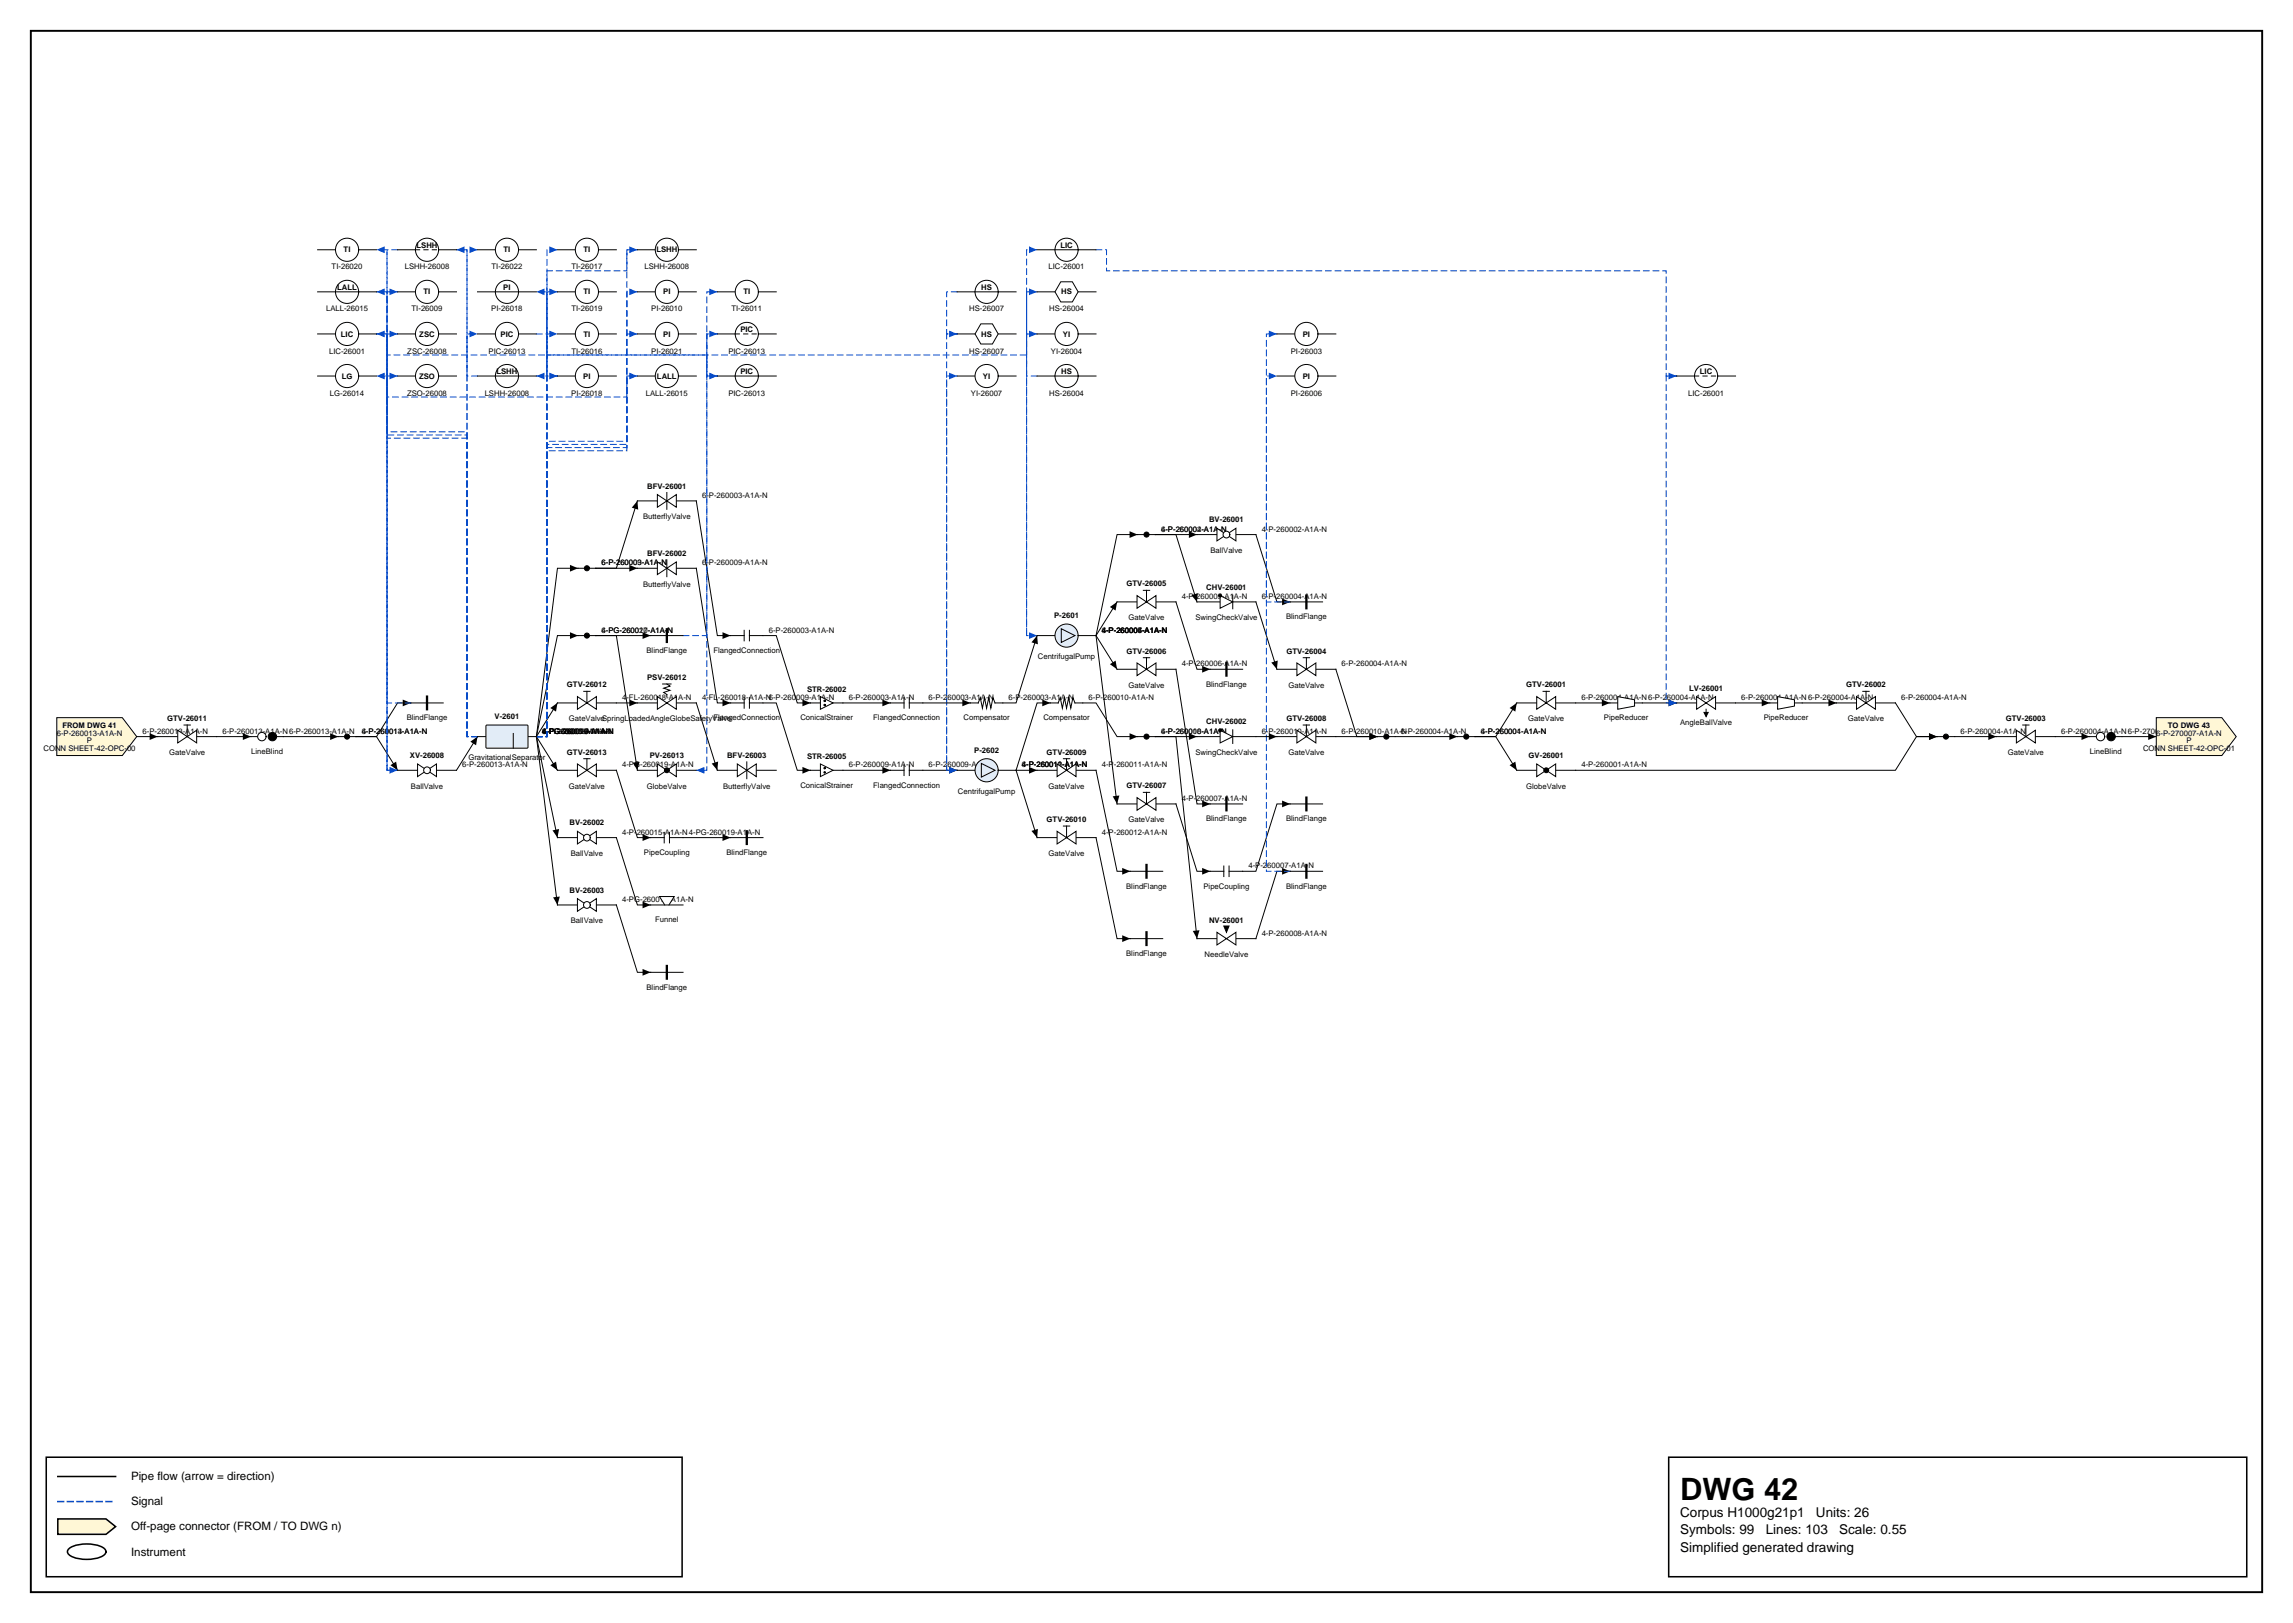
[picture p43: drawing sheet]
<svg xmlns="http://www.w3.org/2000/svg" width="420mm" height="297mm" viewBox="0 0 420 297" stroke-linecap="round" stroke-linejoin="round" font-family="sans-serif">
<defs><g id="words">
<text font-size="5.6" x="307.6" y="274.5">DWG 42</text>
<g font-size="2.5">
<text x="307.6" y="277.6">Corpus H1000g21p1</text>
<text x="307.6" y="280.8">Symbols: 99</text>
<text x="323.3" y="280.8">Lines: 103</text>
<text x="332.5" y="277.6">Units: 26</text>
<text x="336.7" y="280.8">Scale: 0.55</text>
<text x="307.6" y="284">Simplified generated drawing</text>
</g>
<g font-size="2.1">
<text x="24" y="270.9">Pipe flow (arrow = direction)</text>
<text x="24" y="275.5">Signal</text>
<text x="24" y="280.1">Off-page connector (FROM / TO DWG n)</text>
<text x="24" y="284.7">Instrument</text>
</g>
<g font-size="1.4">
<text x="62.9" y="46.2">TI</text>
<text x="76.3" y="45.4">LSHH</text>
<text x="92.2" y="46.2">TI</text>
<text x="106.8" y="46.2">TI</text>
<text x="120.2" y="46.2">LSHH</text>
<text x="194.1" y="45.4">LIC</text>
<text x="60.7" y="49.3">TI-26020</text>
<text x="61.7" y="53.1">LALL</text>
<text x="74.1" y="49.3">LSHH-26008</text>
<text x="77.6" y="53.9">TI</text>
<text x="90" y="49.3">TI-26022</text>
<text x="92.1" y="53.1">PI</text>
<text x="104.6" y="49.3">TI-26017</text>
<text x="106.8" y="53.9">TI</text>
<text x="118" y="49.3">LSHH-26008</text>
<text x="121.4" y="53.9">PI</text>
<text x="136.1" y="53.9">TI</text>
<text x="179.7" y="53.1">HS</text>
<text x="192" y="49.3">LIC-26001</text>
<text x="194.3" y="53.9">HS</text>
<text x="59.7" y="57">LALL-26015</text>
<text x="75.4" y="57">TI-26009</text>
<text x="90" y="57">PI-26018</text>
<text x="104.6" y="57">TI-26019</text>
<text x="119.2" y="57">PI-26010</text>
<text x="133.9" y="57">TI-26011</text>
<text x="177.5" y="57">HS-26007</text>
<text x="192.1" y="57">HS-26004</text>
<text x="60.3" y="64.7">LIC-26001</text>
<text x="62.4" y="61.6">LIC</text>
<text x="74.6" y="64.7">ZSC-26008</text>
<text x="76.8" y="61.6">ZSC</text>
<text x="89.4" y="64.7">PIC-26013</text>
<text x="91.6" y="61.6">PIC</text>
<text x="104.6" y="64.7">TI-26016</text>
<text x="106.8" y="61.6">TI</text>
<text x="119.2" y="64.7">PI-26021</text>
<text x="121.4" y="61.6">PI</text>
<text x="133.3" y="64.7">PIC-26013</text>
<text x="135.5" y="60.8">PIC</text>
<text x="177.5" y="64.7">HS-26007</text>
<text x="179.7" y="61.6">HS</text>
<text x="192.4" y="64.7">YI-26004</text>
<text x="194.6" y="61.6">YI</text>
<text x="236.3" y="64.7">PI-26003</text>
<text x="238.5" y="61.6">PI</text>
<text x="62.6" y="69.3">LG</text>
<text x="76.7" y="69.3">ZSO</text>
<text x="90.9" y="68.5">LSHH</text>
<text x="106.8" y="69.3">PI</text>
<text x="120.3" y="69.3">LALL</text>
<text x="135.5" y="68.5">PIC</text>
<text x="180" y="69.3">YI</text>
<text x="194.3" y="68.5">HS</text>
<text x="238.5" y="69.3">PI</text>
<text x="311.2" y="68.5">LIC</text>
<text x="60.4" y="72.4">LG-26014</text>
<text x="74.5" y="72.4">ZSO-26008</text>
<text x="88.7" y="72.4">LSHH-26008</text>
<text x="104.6" y="72.4">PI-26018</text>
<text x="118.2" y="72.4">LALL-26015</text>
<text x="133.3" y="72.4">PIC-26013</text>
<text x="177.8" y="72.4">YI-26007</text>
<text x="192.1" y="72.4">HS-26004</text>
<text x="236.3" y="72.4">PI-26006</text>
<text x="309.1" y="72.4">LIC-26001</text>
<text x="118.5" y="89.4">BFV-26001</text>
<text x="117.7" y="95">ButterflyValve</text>
<text x="128.5" y="91.1">6-P-260003-A1A-N</text>
<text x="221.4" y="95.6">BV-26001</text>
<text x="118.5" y="101.7">BFV-26002</text>
<text x="212.6" y="97.3">4-P-260002-A1A-N</text>
<text x="212.6" y="97.3">6-P-260004-A1A-N</text>
<text x="221.6" y="101.2">BallValve</text>
<text x="231" y="97.3">4-P-260002-A1A-N</text>
<text x="110.1" y="103.5">6-P-260009-A1A-N</text>
<text x="110.1" y="103.5">6-P-260003-A1A-N</text>
<text x="117.7" y="107.4">ButterflyValve</text>
<text x="128.5" y="103.5">6-P-260009-A1A-N</text>
<text x="206.3" y="107.3">GTV-26005</text>
<text x="220.9" y="107.9">CHV-26001</text>
<text x="193" y="113.1">P-2601</text>
<text x="206.6" y="113.5">GateValve</text>
<text x="216.4" y="109.6">4-P-260005-A1A-N</text>
<text x="218.9" y="113.5">SwingCheckValve</text>
<text x="231" y="109.6">6-P-260004-A1A-N</text>
<text x="235.5" y="113.3">BlindFlange</text>
<text x="110.1" y="115.8">4-PG-260017-A1A-N</text>
<text x="110.1" y="115.8">6-PG-260020-A1A-N</text>
<text x="118.4" y="119.5">BlindFlange</text>
<text x="130.6" y="119.5">FlangedConnection</text>
<text x="140.7" y="115.8">6-P-260003-A1A-N</text>
<text x="201.7" y="115.8">4-P-260007-A1A-N</text>
<text x="201.7" y="115.8">6-P-260004-A1A-N</text>
<text x="201.7" y="115.8">4-P-260006-A1A-N</text>
<text x="201.7" y="115.8">4-P-260005-A1A-N</text>
<text x="206.3" y="119.6">GTV-26006</text>
<text x="235.5" y="119.6">GTV-26004</text>
<text x="103.8" y="125.8">GTV-26012</text>
<text x="118.5" y="124.5">PSV-26012</text>
<text x="190" y="120.6">CentrifugalPump</text>
<text x="206.6" y="125.8">GateValve</text>
<text x="216.4" y="122">4-P-260006-A1A-N</text>
<text x="220.8" y="125.7">BlindFlange</text>
<text x="235.9" y="125.8">GateValve</text>
<text x="245.6" y="122">6-P-260004-A1A-N</text>
<text x="279.4" y="125.8">GTV-26001</text>
<text x="338" y="125.8">GTV-26002</text>
<text x="30.6" y="132">GTV-26011</text>
<text x="74.5" y="131.8">BlindFlange</text>
<text x="90.5" y="131.6">V-2601</text>
<text x="113.9" y="128.1">4-FL-260018-A1A-N</text>
<text x="128.5" y="128.1">4-FL-260018-A1A-N6-P-260009-A1A-N</text>
<text x="130.6" y="131.8">FlangedConnection</text>
<text x="146.5" y="131.8">ConicalStrainer</text>
<text x="147.8" y="126.6">STR-26002</text>
<text x="155.4" y="128.1">6-P-260003-A1A-N</text>
<text x="159.9" y="131.8">FlangedConnection</text>
<text x="170" y="128.1">6-P-260003-A1A-N</text>
<text x="176.4" y="131.8">Compensator</text>
<text x="184.7" y="128.1">6-P-260003-A1A-N</text>
<text x="191" y="131.8">Compensator</text>
<text x="199.3" y="128.1">6-P-260010-A1A-N</text>
<text x="235.5" y="132">GTV-26008</text>
<text x="289.5" y="128.1">6-P-260004-A1A-N6-P-260004-A1A-N</text>
<text x="293.6" y="131.8">PipeReducer</text>
<text x="309.3" y="126.4">LV-26001</text>
<text x="318.8" y="128.1">6-P-260004-A1A-N6-P-260004-A1A-N</text>
<text x="322.9" y="131.8">PipeReducer</text>
<text x="348.1" y="128.1">6-P-260004-A1A-N</text>
<text x="367.3" y="132">GTV-26003</text>
<text x="8" y="137.4">CONN SHEET-42-OPC-00</text>
<text x="10.4" y="134.6">6-P-260013-A1A-N</text>
<text x="11.4" y="133.2">FROM DWG 41</text>
<text x="15.9" y="136">P</text>
<text x="26.1" y="134.3">6-P-260013-A1A-N</text>
<text x="40.7" y="134.3">6-P-260013-A1A-N6-P-260013-A1A-N</text>
<text x="46" y="138">LineBlind</text>
<text x="66.2" y="134.3">6-P-260013-A1A-N</text>
<text x="66.2" y="134.3">4-P-260014-A1A-N</text>
<text x="99.3" y="134.3">4-FL-260018-A1A-N</text>
<text x="99.3" y="134.3">6-P-260003-A1A-N</text>
<text x="99.3" y="134.3">4-P-260015-A1A-N</text>
<text x="99.3" y="134.3">4-PG-260019-A1A-N</text>
<text x="99.3" y="134.3">6-PG-260020-A1A-N</text>
<text x="99.3" y="134.3">4-PG-260016-A1A-N</text>
<text x="104.2" y="132">GateValveSpringLoadedAngleGlobeSafetyValve</text>
<text x="178.4" y="137.7">P-2602</text>
<text x="212.6" y="134.3">4-P-260008-A1A-N</text>
<text x="212.6" y="134.3">6-P-260010-A1A-N</text>
<text x="220.9" y="132.5">CHV-26002</text>
<text x="231" y="134.3">6-P-260010-A1A-N</text>
<text x="245.6" y="134.3">6-P-260010-A1A-N</text>
<text x="256.5" y="134.3">6-P-260004-A1A-N</text>
<text x="271.1" y="134.3">4-P-260001-A1A-N</text>
<text x="271.1" y="134.3">6-P-260004-A1A-N</text>
<text x="279.8" y="132">GateValve</text>
<text x="307.6" y="132.8">AngleBallValve</text>
<text x="338.3" y="132">GateValve</text>
<text x="358.9" y="134.3">6-P-260004-A1A-N</text>
<text x="377.3" y="134.3">6-P-260004-A1A-N6-P-270007-A1A-N</text>
<text x="382.6" y="138">LineBlind</text>
<text x="392.3" y="137.4">CONN SHEET-42-OPC-01</text>
<text x="394.8" y="134.6">6-P-270007-A1A-N</text>
<text x="396.9" y="133.2">TO DWG 43</text>
<text x="400.3" y="136">P</text>
<text x="31" y="138.2">GateValve</text>
<text x="75" y="138.7">XV-26008</text>
<text x="84.6" y="140.4">6-P-260013-A1A-N</text>
<text x="85.8" y="139.1">GravitationalSeparator</text>
<text x="103.8" y="138.1">GTV-26013</text>
<text x="113.9" y="140.4">4-PG-260019-A1A-N</text>
<text x="118.9" y="138.7">PV-26013</text>
<text x="133.1" y="138.7">BFV-26003</text>
<text x="147.8" y="138.9">STR-26005</text>
<text x="155.4" y="140.4">6-P-260009-A1A-N</text>
<text x="170" y="140.4">6-P-260009-A1A-N</text>
<text x="187.1" y="140.4">6-P-260010-A1A-N</text>
<text x="187.1" y="140.4">4-P-260012-A1A-N</text>
<text x="187.1" y="140.4">4-P-260011-A1A-N</text>
<text x="191.6" y="138.1">GTV-26009</text>
<text x="201.7" y="140.4">4-P-260011-A1A-N</text>
<text x="218.9" y="138.2">SwingCheckValve</text>
<text x="235.9" y="138.2">GateValve</text>
<text x="279.9" y="138.7">GV-26001</text>
<text x="289.5" y="140.4">4-P-260001-A1A-N</text>
<text x="367.6" y="138.2">GateValve</text>
<text x="75.2" y="144.3">BallValve</text>
<text x="104.2" y="144.3">GateValve</text>
<text x="118.4" y="144.3">GlobeValve</text>
<text x="132.4" y="144.3">ButterflyValve</text>
<text x="146.5" y="144.1">ConicalStrainer</text>
<text x="159.9" y="144.1">FlangedConnection</text>
<text x="175.4" y="145.3">CentrifugalPump</text>
<text x="192" y="144.3">GateValve</text>
<text x="206.3" y="144.3">GTV-26007</text>
<text x="216.4" y="146.6">4-P-260007-A1A-N</text>
<text x="279.4" y="144.3">GlobeValve</text>
<text x="104.3" y="151">BV-26002</text>
<text x="113.9" y="152.8">4-P-260015-A1A-N4-PG-260019-A1A-N</text>
<text x="191.6" y="150.5">GTV-26010</text>
<text x="201.7" y="152.8">4-P-260012-A1A-N</text>
<text x="206.6" y="150.5">GateValve</text>
<text x="220.8" y="150.3">BlindFlange</text>
<text x="235.5" y="150.3">BlindFlange</text>
<text x="104.5" y="156.7">BallValve</text>
<text x="117.9" y="156.5">PipeCoupling</text>
<text x="133" y="156.5">BlindFlange</text>
<text x="192" y="156.7">GateValve</text>
<text x="228.6" y="158.9">4-P-260007-A1A-N</text>
<text x="104.3" y="163.4">BV-26003</text>
<text x="113.9" y="165.1">4-PG-260016-A1A-N</text>
<text x="206.2" y="162.6">BlindFlange</text>
<text x="220.3" y="162.6">PipeCoupling</text>
<text x="235.5" y="162.6">BlindFlange</text>
<text x="104.5" y="169">BallValve</text>
<text x="119.9" y="168.8">Funnel</text>
<text x="221.4" y="168.9">NV-26001</text>
<text x="231" y="171.3">4-P-260008-A1A-N</text>
<text x="206.2" y="175">BlindFlange</text>
<text x="220.5" y="175.1">NeedleValve</text>
<text x="118.4" y="181.1">BlindFlange</text>
</g>
</g></defs>
<path d="M5.6 5.6h408.6v285.8h-408.6z" fill="none" stroke="#000" stroke-width=".35"/>
<path d="M8.5 266.7h116.4v21.9h-116.4zM10.6 270.2h10.6M305.5 266.7h105.8v21.9h-105.8z" fill="none" stroke="#000" stroke-width=".28"/>
<path d="M10.6 274.8h10.6" fill="none" stroke="#0046c8" stroke-width=".28" stroke-dasharray="1.1 .7"/>
<path d="M10.6 278h8.8l1.8 1.4-1.8 1.4h-8.8z" fill="#fff7d6" stroke="#000" stroke-width=".28"/>
<path d="M12.7 283.4a6.7 6.7 0 0 1 6.3 0 .72 .72 0 0 1 0 1.2 6.7 6.7 0 0 1-6.3 0 .72 .72 0 0 1 0-1.2z" fill="none" stroke="#000" stroke-width=".28"/>
<path d="M112.8 128.7h3.9M347 128.7l3.9 6.1h3.7M125.1 153.3h8.7M215.3 147.1l3.8 12.4h2.5M236.2 159.5h-2.4l-3.9 12.3" fill="none" stroke="#000" stroke-width=".18"/>
<path d="M115.2 128l1.5 .7-1.5 .6zM353.2 134.2l1.4 .6-1.4 .6zM132.3 152.7l1.5 .6-1.5 .6zM220.1 158.8l1.5 .7-1.5 .6zM234.7 158.8l1.5 .7-1.5 .6z" fill="#000"/>
<path d="M98.2 61.1h1.9v3.9h29.3v3.8h1.9" fill="none" stroke="#0046c8" stroke-width=".18" stroke-dasharray="1.1 .7"/>
<path d="M129.9 68.2l1.4 .6-1.4 .6z" fill="#0046c8"/>
<path d="M116.7 91.7l-3.9 12.3h-3.7h7.6M75.2 128.7h-2.4l-3.9 6.1h-3.7h3.7l3.9 6.2M300.7 128.7h6.3M154.3 141h8.7M236.2 147.1h-2.4l-3.9 12.4h-2.4" fill="none" stroke="#000" stroke-width=".18"/>
<path d="M116.7 91.7l.1 1.6-1.1-.4zM115.2 103.4l1.5 .6-1.5 .6zM73.7 128l1.5 .7-1.5 .6zM305.5 128l1.5 .7-1.5 .6zM71.5 140l1-.6 .3 1.6zM161.5 140.4l1.5 .6-1.5 .6zM234.7 146.5l1.5 .6-1.5 .7z" fill="#000"/>
<path d="M87.4 68.8h-1.9v-23.1h-1.9" fill="none" stroke="#0046c8" stroke-width=".18" stroke-dasharray="1.1 .7"/>
<path d="M83.6 45.7l1.5-.6v1.2z" fill="#0046c8"/>
<path d="M127.5 104l3.8 24.7h2.5M139.7 116.3h2.4l3.9 12.4h2.4M354.6 134.8h-3.7l-3.9 6.2h-58.5M112.8 153.3l3.9 12.3h2.4" fill="none" stroke="#000" stroke-width=".18"/>
<path d="M132.3 128l1.5 .7-1.5 .6zM146.9 128l1.5 .7-1.5 .6zM353.2 134.2l1.4 .6-1.4 .6zM117.6 165l1.5 .6-1.5 .6z" fill="#000"/>
<path d="M131.3 61.1h-1.9v79.9h-1.9" fill="none" stroke="#0046c8" stroke-width=".18" stroke-dasharray="1.1 .7"/>
<path d="M127.5 141l1.5-.6v1.2z" fill="#0046c8"/>
<path d="M112.8 141l3.9 12.3h2.4" fill="none" stroke="#000" stroke-width=".18"/>
<path d="M117.6 152.7l1.5 .6-1.5 .6z" fill="#000"/>
<path d="M102.1 68.8h-2v-15.4h-1.9" fill="none" stroke="#0046c8" stroke-width=".18" stroke-dasharray="1.1 .7"/>
<path d="M98.2 53.4l1.5-.6v1.2z" fill="#0046c8"/>
<path d="M72.8 141h-1.9v-72.2h1.9" fill="none" stroke="#0046c8" stroke-width=".18" stroke-dasharray="1.1 .7"/>
<path d="M71.3 68.2l1.5 .6-1.5 .6z" fill="#0046c8"/>
<path d="M72.8 141h-1.9v-79.9h1.9" fill="none" stroke="#0046c8" stroke-width=".18" stroke-dasharray="1.1 .7"/>
<path d="M71.3 60.5l1.5 .6-1.5 .6z" fill="#0046c8"/>
<path d="M229.9 97.8l3.9 12.4h2.4M87.4 134.8l-3.8 6.2" fill="none" stroke="#000" stroke-width=".18"/>
<path d="M234.7 109.5l1.5 .7-1.5 .6zM86.1 135.7l1.3-.9-.2 1.6z" fill="#000"/>
<path d="M236.2 110.2h-4.3v-49.1h1.9" fill="none" stroke="#0046c8" stroke-width=".18" stroke-dasharray="1.1 .7"/>
<path d="M232.3 60.5l1.5 .6-1.5 .6z" fill="#0046c8"/>
<path d="M219.1 97.8h-7.6h3.8l3.8 12.4M119.1 116.3h-10h3.7l3.9 24.7M139.7 128.7h2.4l3.9 12.3h2.4" fill="none" stroke="#000" stroke-width=".18"/>
<path d="M217.7 97.2l1.4 .6-1.4 .7zM117.6 115.7l1.5 .6-1.5 .6zM218.1 108.9l1.2-.3-.2 1.6zM115.9 139.6l1.2-.2-.4 1.6zM146.9 140.4l1.5 .6-1.5 .6z" fill="#000"/>
<path d="M131.3 68.8h-1.9v-7.7h1.9" fill="none" stroke="#0046c8" stroke-width=".18" stroke-dasharray="1.1 .7"/>
<path d="M129.9 60.5l1.4 .6-1.4 .6z" fill="#0046c8"/>
<path d="M102.1 128.7l-3.9 6.1M376.3 134.8h6.3" fill="none" stroke="#000" stroke-width=".18"/>
<path d="M100.7 129.6l1.4-.9-.3 1.5zM381.1 134.2l1.5 .6-1.5 .6z" fill="#000"/>
<path d="M87.4 134.8h-1.9v-73.7h1.9" fill="none" stroke="#0046c8" stroke-width=".18" stroke-dasharray="1.1 .7"/>
<path d="M85.9 60.5l1.5 .6-1.5 .6z" fill="#0046c8"/>
<path d="M105.8 104h-3.7l-3.9 30.8M98.2 134.8l3.9 18.5M98.2 134.8l3.9 6.2" fill="none" stroke="#000" stroke-width=".18"/>
<path d="M104.4 103.4l1.4 .6-1.4 .6zM101.2 152l1.2-.3-.3 1.6zM100.7 140l1.1-.6 .3 1.6z" fill="#000"/>
<path d="M87.4 134.8h-1.9v-89.1h1.9" fill="none" stroke="#0046c8" stroke-width=".18" stroke-dasharray="1.1 .7"/>
<path d="M85.9 45.1l1.5 .6-1.5 .6z" fill="#0046c8"/>
<path d="M98.2 134.8h1.9v-66h2" fill="none" stroke="#0046c8" stroke-width=".18" stroke-dasharray="1.1 .7"/>
<path d="M100.6 68.2l1.5 .6-1.5 .6z" fill="#0046c8"/>
<path d="M98.2 134.8h1.9v-73.7h2" fill="none" stroke="#0046c8" stroke-width=".18" stroke-dasharray="1.1 .7"/>
<path d="M100.6 60.5l1.5 .6-1.5 .6z" fill="#0046c8"/>
<path d="M105.8 116.3h-3.7l-3.9 18.5" fill="none" stroke="#000" stroke-width=".18"/>
<path d="M104.4 115.7l1.4 .6-1.4 .6z" fill="#000"/>
<path d="M98.2 134.8h1.9v-81.4h2" fill="none" stroke="#0046c8" stroke-width=".18" stroke-dasharray="1.1 .7"/>
<path d="M100.6 52.8l1.5 .6-1.5 .6z" fill="#0046c8"/>
<path d="M98.2 134.8h1.9v-89.1h2" fill="none" stroke="#0046c8" stroke-width=".18" stroke-dasharray="1.1 .7"/>
<path d="M100.6 45.1l1.5 .6-1.5 .6z" fill="#0046c8"/>
<path d="M87.4 134.8h-1.9v-55.8h-14.6v-10.2h-2" fill="none" stroke="#0046c8" stroke-width=".18" stroke-dasharray="1.1 .7"/>
<path d="M68.9 68.8l1.5-.6v1.2z" fill="#0046c8"/>
<path d="M87.4 134.8h-1.9v-55.2h-14.6v-18.5h-2" fill="none" stroke="#0046c8" stroke-width=".18" stroke-dasharray="1.1 .7"/>
<path d="M68.9 61.1l1.5-.6v1.2z" fill="#0046c8"/>
<path d="M87.4 134.8h-1.9v-54.6h-14.6v-34.5h-2" fill="none" stroke="#0046c8" stroke-width=".18" stroke-dasharray="1.1 .7"/>
<path d="M68.9 45.7l1.5-.6v1.2z" fill="#0046c8"/>
<path d="M98.2 134.8h1.9v-54h14.7v-12h1.9" fill="none" stroke="#0046c8" stroke-width=".18" stroke-dasharray="1.1 .7"/>
<path d="M115.2 68.2l1.5 .6-1.5 .6z" fill="#0046c8"/>
<path d="M98.2 134.8h1.9v-53.5h14.7v-20.2h1.9" fill="none" stroke="#0046c8" stroke-width=".18" stroke-dasharray="1.1 .7"/>
<path d="M115.2 60.5l1.5 .6-1.5 .6z" fill="#0046c8"/>
<path d="M98.2 134.8l3.9 30.8" fill="none" stroke="#000" stroke-width=".18"/>
<path d="M101.3 164.2l1.2-.1-.4 1.5z" fill="#000"/>
<path d="M98.2 134.8h1.9v-52.9h14.7v-28.5h1.9" fill="none" stroke="#0046c8" stroke-width=".18" stroke-dasharray="1.1 .7"/>
<path d="M115.2 52.8l1.5 .6-1.5 .6z" fill="#0046c8"/>
<path d="M98.2 134.8h1.9v-52.3h14.7v-36.8h1.9" fill="none" stroke="#0046c8" stroke-width=".18" stroke-dasharray="1.1 .7"/>
<path d="M115.2 45.1l1.5 .6-1.5 .6z" fill="#0046c8"/>
<path d="M208.3 97.8h-3.8l-3.8 18.5 3.8 30.8" fill="none" stroke="#000" stroke-width=".18"/>
<path d="M206.8 97.2l1.5 .6-1.5 .7zM203.7 145.7l1.2-.1-.4 1.5z" fill="#000"/>
<path d="M189.9 116.3h-2v-55.2h2" fill="none" stroke="#0046c8" stroke-width=".18" stroke-dasharray="1.1 .7"/>
<path d="M188.4 60.5l1.5 .6-1.5 .6z" fill="#0046c8"/>
<path d="M204.5 110.2l-3.8 6.1 3.8 6.2M198.2 128.7h2.5l3.8 6.1h3.8" fill="none" stroke="#000" stroke-width=".18"/>
<path d="M203.2 111.1l1.3-.9-.3 1.5zM203.2 121.6l1-.7 .3 1.6zM206.8 134.2l1.5 .6-1.5 .6z" fill="#000"/>
<path d="M175.2 141h-1.9v-72.2h1.9" fill="none" stroke="#0046c8" stroke-width=".18" stroke-dasharray="1.1 .7"/>
<path d="M173.8 68.2l1.4 .6-1.4 .6z" fill="#0046c8"/>
<path d="M192.3 128.7h-2.4l-3.9 12.3M317.7 128.7h6.3M169 141h6.2M186 141l3.9 12.3M186 141h3.9" fill="none" stroke="#000" stroke-width=".18"/>
<path d="M190.8 128l1.5 .7-1.5 .6zM322.5 128l1.5 .7-1.5 .6zM173.8 140.4l1.4 .6-1.4 .6zM188.8 152.1l1.2-.4-.1 1.6zM188.4 140.4l1.5 .6-1.5 .6z" fill="#000"/>
<path d="M75.2 128.7h-4.3v-75.3h1.9" fill="none" stroke="#0046c8" stroke-width=".18" stroke-dasharray="1.1 .7"/>
<path d="M71.3 52.8l1.5 .6-1.5 .6z" fill="#0046c8"/>
<path d="M68.9 61.1h2v3.9h117v-19.3h2" fill="none" stroke="#0046c8" stroke-width=".18" stroke-dasharray="1.1 .7"/>
<path d="M188.4 45.1l1.5 .6-1.5 .6z" fill="#0046c8"/>
<path d="M127.5 91.7l3.8 24.6h2.5M229.9 110.2l3.9 12.3M244.6 122.5l3.8 12.3h3.8h-7.6M330 128.7h6.2M200.7 153.3l3.8 18.5h2.4" fill="none" stroke="#000" stroke-width=".18"/>
<path d="M132.3 115.7l1.5 .6-1.5 .6zM232.8 121.3l1.1-.4-.1 1.6zM250.7 134.2l1.5 .6-1.5 .6zM334.8 128l1.4 .7-1.4 .6zM205.5 171.2l1.4 .6-1.4 .6z" fill="#000"/>
<path d="M175.2 61.1h-1.9v79.9h1.9" fill="none" stroke="#0046c8" stroke-width=".18" stroke-dasharray="1.1 .7"/>
<path d="M173.8 140.4l1.4 .6-1.4 .6z" fill="#0046c8"/>
<path d="M189.9 68.8h-2v-15.4h2" fill="none" stroke="#0046c8" stroke-width=".18" stroke-dasharray="1.1 .7"/>
<path d="M188.4 52.8l1.5 .6-1.5 .6z" fill="#0046c8"/>
<path d="M25 134.8h3.9M39.7 134.8h6.2M51.9 134.8h10M127.5 128.7l3.8 12.3M215.3 122.5l3.8 24.6h2.5M219.1 134.8h-7.6h3.8l3.8 37M357.9 134.8h7.6M200.7 141l3.8 18.5h2.4" fill="none" stroke="#000" stroke-width=".18"/>
<path d="M27.4 134.2l1.5 .6-1.5 .6zM44.5 134.2l1.4 .6-1.4 .6zM60.4 134.2l1.5 .6-1.5 .6zM217.7 134.2l1.4 .6-1.4 .6zM364 134.2l1.5 .6-1.5 .6zM130.3 139.7l1.2-.3-.2 1.6zM205.5 158.8l1.4 .7-1.4 .6zM220.1 146.5l1.5 .6-1.5 .7zM218.4 170.4l1.2-.1-.5 1.5z" fill="#000"/>
<path d="M236.2 159.5h-4.3v-90.7h1.9" fill="none" stroke="#0046c8" stroke-width=".18" stroke-dasharray="1.1 .7"/>
<path d="M232.3 68.2l1.5 .6-1.5 .6z" fill="#0046c8"/>
<path d="M215.3 110.2l3.8 12.3h2.5" fill="none" stroke="#000" stroke-width=".18"/>
<path d="M220.1 121.9l1.5 .6-1.5 .6z" fill="#000"/>
<path d="M116.7 68.8h-1.9v3.9h-43.9v-19.3h-2" fill="none" stroke="#0046c8" stroke-width=".18" stroke-dasharray="1.1 .7"/>
<path d="M68.9 53.4l1.5-.6v1.2z" fill="#0046c8"/>
<path d="M169 128.7h8.7M255.4 134.8h11.4M277.7 128.7l-3.9 6.1h-3.7h3.7l3.9 6.2M388.5 134.8h6.3M112.8 165.6l3.9 12.4h2.4" fill="none" stroke="#000" stroke-width=".18"/>
<path d="M176.2 128l1.5 .7-1.5 .6zM265.3 134.2l1.5 .6-1.5 .6zM276.4 129.6l1.3-.9-.3 1.5zM393.3 134.2l1.5 .6-1.5 .6zM276.4 140l1-.6 .3 1.6zM117.6 177.3l1.5 .7-1.5 .6z" fill="#000"/>
<path d="M189.9 53.4h-2v62.9h2" fill="none" stroke="#0046c8" stroke-width=".18" stroke-dasharray="1.1 .7"/>
<path d="M188.4 115.7l1.5 .6-1.5 .6z" fill="#0046c8"/>
<path d="M125.1 116.3h4.3v-62.9h1.9" fill="none" stroke="#0046c8" stroke-width=".18" stroke-dasharray="1.1 .7"/>
<path d="M129.9 52.8l1.4 .6-1.4 .6z" fill="#0046c8"/>
<path d="M72.8 45.7h-1.9v95.3h1.9" fill="none" stroke="#0046c8" stroke-width=".18" stroke-dasharray="1.1 .7"/>
<path d="M71.3 140.4l1.5 .6-1.5 .6z" fill="#0046c8"/>
<path d="M175.2 53.4h-1.9v7.7h1.9" fill="none" stroke="#0046c8" stroke-width=".18" stroke-dasharray="1.1 .7"/>
<path d="M173.8 60.5l1.4 .6-1.4 .6z" fill="#0046c8"/>
<path d="M189.9 116.3l-3.9 12.4h-2.4M154.3 128.7h8.7M288.5 128.7h6.3" fill="none" stroke="#000" stroke-width=".18"/>
<path d="M189.9 116.3l.1 1.6-1.2-.3zM161.5 128l1.5 .7-1.5 .6zM293.3 128l1.5 .7-1.5 .6z" fill="#000"/>
<path d="M116.7 45.7h-1.9v3.9h-14.7v19.2h-1.9" fill="none" stroke="#0046c8" stroke-width=".18" stroke-dasharray="1.1 .7"/>
<path d="M98.2 68.8l1.5-.6v1.2z" fill="#0046c8"/>
<path d="M307 68.8h-2v59.9h2" fill="none" stroke="#0046c8" stroke-width=".18" stroke-dasharray="1.1 .7"/>
<path d="M305.5 128l1.5 .7-1.5 .6z" fill="#0046c8"/>
<path d="M200.7 45.7h1.9v3.9h102.4v19.2h2" fill="none" stroke="#0046c8" stroke-width=".18" stroke-dasharray="1.1 .7"/>
<path d="M305.5 68.2l1.5 .6-1.5 .6z" fill="#0046c8"/>
<path d="M229.9 134.8h3.9M119.1 153.3h2.5M121.6 152.3v2M122.6 153.3h2.5M122.6 152.3v2M204.5 147.1h3.7M211.6 147.1h3.7" fill="none" stroke="#000" stroke-width=".18"/>
<path d="M232.3 134.2l1.5 .6-1.5 .6z" fill="#000"/>
<path d="M208.2 146l3.4 2.3v-2.3l-3.4 2.3z" fill="#fff" stroke="#000" stroke-width=".18"/>
<path d="M72.8 68.8h3.3M80.3 68.8h3.3M209.3 145h1.2M209.9 145v2.1" fill="none" stroke="#000" stroke-width=".18"/>
<circle cx="78.2" cy="68.8" r="2.12" fill="#fff" stroke="#000" stroke-width=".18"/>
<path d="M336.2 128.7h3.7M343.4 128.7h3.6" fill="none" stroke="#000" stroke-width=".18"/>
<path d="M339.9 127.5l3.5 2.3v-2.3l-3.5 2.3z" fill="#fff" stroke="#000" stroke-width=".18"/>
<path d="M102.1 128.7h3.6M109.2 128.7h3.6M341 126.5h1.2M341.6 126.5v2.2" fill="none" stroke="#000" stroke-width=".18"/>
<path d="M105.7 127.5l3.5 2.3v-2.3l-3.5 2.3z" fill="#fff" stroke="#000" stroke-width=".18"/>
<path d="M106.9 126.5h1.1M107.5 126.5v2.2M219.1 171.8h3.7M226.3 171.8h3.6" fill="none" stroke="#000" stroke-width=".18"/>
<path d="M222.8 170.6l3.5 2.3v-2.3l-3.5 2.3z" fill="#fff" stroke="#000" stroke-width=".18"/>
<path d="M224.1 169.5h.9l-.5 1.1z" fill="#000" stroke="#000" stroke-width=".18"/>
<path d="M87.4 61.1h3.3M94.9 61.1h3.3" fill="none" stroke="#000" stroke-width=".18"/>
<circle cx="92.8" cy="61.1" r="2.12" fill="#fff" stroke="#000" stroke-width=".18"/>
<path d="M294.8 128.7h1.4M299.3 128.7h1.4M206.9 159.5h6M221.6 159.5h2.5M224.1 158.5v1.9M225 159.5h2.5M225 158.5v1.9" fill="none" stroke="#000" stroke-width=".18"/>
<path d="M209.9 158.3v2.3" fill="none" stroke="#000" stroke-width=".42"/>
<path d="M296.2 127.5l3.1 .6v1.1l-3.1 .6z" fill="#fff" stroke="#000" stroke-width=".18"/>
<path d="M61.9 134.8h3.3M148.4 141h1.8M152.5 141h1.8" fill="none" stroke="#000" stroke-width=".18"/>
<circle cx="63.5" cy="134.8" r=".46" fill="#000" stroke="#000" stroke-width=".18"/>
<path d="M150.2 139.8l2.3 1.2-2.3 1.1z" fill="#fff" stroke="#000" stroke-width=".18"/>
<g fill="#000" stroke="#000" stroke-width=".18">
<circle cx="107.5" cy="104" r=".46"/>
<circle cx="151" cy="140.6" r=".13"/>
<circle cx="151" cy="141.4" r=".13"/>
</g>
<path d="M87.4 68.8h3.3M94.9 68.8h3.3M105.8 104h3.3" fill="none" stroke="#000" stroke-width=".18"/>
<circle cx="92.8" cy="68.8" r="2.12" fill="#fff" stroke="#000" stroke-width=".18"/>
<path d="M90.7 68.8h4.2M277.7 141h3.6M284.8 141h3.7" fill="none" stroke="#000" stroke-width=".18"/>
<path d="M281.3 139.8l3.5 2.3v-2.3l-3.5 2.3z" fill="#fff" stroke="#000" stroke-width=".18"/>
<circle cx="283.1" cy="141" r=".44" fill="#000" stroke="#000" stroke-width=".18"/>
<path d="M87.4 53.4h3.3M94.9 53.4h3.3" fill="none" stroke="#000" stroke-width=".18"/>
<circle cx="92.8" cy="53.4" r="2.12" fill="#fff" stroke="#000" stroke-width=".18"/>
<path d="M90.7 53.4h4.2M131.3 141h3.7M138.5 141h3.6" fill="none" stroke="#000" stroke-width=".18"/>
<path d="M135 139.8l3.5 2.3v-2.3l-3.5 2.3z" fill="#fff" stroke="#000" stroke-width=".18"/>
<path d="M116.7 104h3.7M123.8 104h3.7M133.8 116.3h2.4M136.2 115.4v1.9M137.2 116.3h2.5M137.2 115.4v1.9M136.7 139.4v3.1" fill="none" stroke="#000" stroke-width=".18"/>
<path d="M120.4 102.8l3.4 2.4v-2.4l-3.4 2.4z" fill="#fff" stroke="#000" stroke-width=".18"/>
<path d="M122.1 102.5v3M102.1 153.3h3.6M109.2 153.3h3.6M221.6 147.1h5.9M119.1 178h6" fill="none" stroke="#000" stroke-width=".18"/>
<path d="M224.5 146v2.3M122.1 176.8v2.3" fill="none" stroke="#000" stroke-width=".42"/>
<g fill="#fff" stroke="#000" stroke-width=".18">
<path d="M105.7 152.1l3.5 2.4v-2.4l-3.5 2.4z"/>
<circle cx="107.5" cy="153.3" r=".62"/>
</g>
<path d="M131.3 61.1h3.3M138.8 61.1h3.3" fill="none" stroke="#000" stroke-width=".18"/>
<circle cx="136.7" cy="61.1" r="2.12" fill="#fff" stroke="#000" stroke-width=".18"/>
<path d="M134.6 61.1h.8M136.1 61.1h.8M137.7 61.1h.8M102.1 141h3.6M109.2 141h3.6" fill="none" stroke="#000" stroke-width=".18"/>
<path d="M105.7 139.8l3.5 2.3v-2.3l-3.5 2.3z" fill="#fff" stroke="#000" stroke-width=".18"/>
<path d="M87.4 45.7h3.3M94.9 45.7h3.3M106.9 138.9h1.1M107.5 138.9v2.1" fill="none" stroke="#000" stroke-width=".18"/>
<circle cx="92.8" cy="45.7" r="2.12" fill="#fff" stroke="#000" stroke-width=".18"/>
<path d="M102.1 68.8h3.2M109.6 68.8h3.2" fill="none" stroke="#000" stroke-width=".18"/>
<circle cx="107.5" cy="68.8" r="2.12" fill="#fff" stroke="#000" stroke-width=".18"/>
<path d="M72.8 141h3.6M79.9 141h3.7" fill="none" stroke="#000" stroke-width=".18"/>
<g fill="#fff" stroke="#000" stroke-width=".18">
<path d="M76.4 139.8l3.5 2.3v-2.3l-3.5 2.3z"/>
<circle cx="78.2" cy="141" r=".62"/>
</g>
<path d="M102.1 61.1h3.2M109.6 61.1h3.2" fill="none" stroke="#000" stroke-width=".18"/>
<circle cx="107.5" cy="61.1" r="2.12" fill="#fff" stroke="#000" stroke-width=".18"/>
<path d="M72.8 61.1h3.3M80.3 61.1h3.3" fill="none" stroke="#000" stroke-width=".18"/>
<circle cx="78.2" cy="61.1" r="2.12" fill="#fff" stroke="#000" stroke-width=".18"/>
<path d="M394.8 131.3h12l2.6 3.5-2.6 3.5h-12z" fill="#fff7d6" stroke="#000" stroke-width=".18"/>
<path d="M219.1 97.8h3.7M226.3 97.8h3.6" fill="none" stroke="#000" stroke-width=".18"/>
<g fill="#fff" stroke="#000" stroke-width=".18">
<path d="M222.8 96.7l3.5 2.3v-2.3l-3.5 2.3z"/>
<circle cx="224.5" cy="97.8" r=".62"/>
</g>
<path d="M175.2 68.8h3.3M182.7 68.8h3.3M208.3 97.8h3.2M105.8 116.3h3.3M236.2 110.2h5.9" fill="none" stroke="#000" stroke-width=".18"/>
<path d="M239.2 109v2.3" fill="none" stroke="#000" stroke-width=".42"/>
<g fill="#000" stroke="#000" stroke-width=".18">
<circle cx="209.9" cy="97.8" r=".46"/>
<circle cx="107.5" cy="116.3" r=".46"/>
</g>
<circle cx="180.6" cy="68.8" r="2.12" fill="#fff" stroke="#000" stroke-width=".18"/>
<path d="M131.3 68.8h3.3M138.8 68.8h3.3M133.8 128.7h2.4M136.2 127.7v1.9M137.2 128.7h2.5M137.2 127.7v1.9" fill="none" stroke="#000" stroke-width=".18"/>
<circle cx="136.7" cy="68.8" r="2.12" fill="#fff" stroke="#000" stroke-width=".18"/>
<path d="M134.6 68.8h4.2M365.5 134.8h3.7M372.6 134.8h3.7" fill="none" stroke="#000" stroke-width=".18"/>
<path d="M369.2 133.7l3.4 2.3v-2.3l-3.4 2.3z" fill="#fff" stroke="#000" stroke-width=".18"/>
<path d="M87.4 134.8h1.6M96.7 134.8h1.5M370.3 132.7h1.2M370.9 132.7v2.1" fill="none" stroke="#000" stroke-width=".18"/>
<path d="M89 132.7h7.6v4.2h-7.6z" fill="#e2ecf7" stroke="#000" stroke-width=".18"/>
<path d="M102.1 53.4h3.2M109.6 53.4h3.2M94 134.2v2.7" fill="none" stroke="#000" stroke-width=".18"/>
<circle cx="107.5" cy="53.4" r="2.12" fill="#fff" stroke="#000" stroke-width=".18"/>
<path d="M189.9 116.3h3.2M197.4 116.3h3.3" fill="none" stroke="#000" stroke-width=".18"/>
<circle cx="195.3" cy="116.3" r="2.12" fill="#e2ecf7" stroke="#000" stroke-width=".18"/>
<path d="M131.3 53.4h3.3M138.8 53.4h3.3M194.3 115.1l2.5 1.2-2.5 1.3zM192.3 128.7h1.4l.4-1 .4 1.9 .4-1.9 .4 1.9 .4-1.9 .3 1.9 .4-1.9 .4 1h1.4" fill="none" stroke="#000" stroke-width=".18"/>
<circle cx="136.7" cy="53.4" r="2.12" fill="#fff" stroke="#000" stroke-width=".18"/>
<path d="M175.2 141h3.3M182.7 141h3.3" fill="none" stroke="#000" stroke-width=".18"/>
<circle cx="180.6" cy="141" r="2.12" fill="#e2ecf7" stroke="#000" stroke-width=".18"/>
<path d="M179.7 139.7l2.5 1.3-2.5 1.2zM163 141h2.5M165.5 140v1.9M166.5 141h2.5M166.5 140v1.9M119.1 165.6h2.6M122.5 165.6h2.6" fill="none" stroke="#000" stroke-width=".18"/>
<path d="M120.7 164.1h2.7l-.9 1.5h-.8z" fill="#fff" stroke="#000" stroke-width=".18"/>
<path d="M307 128.7h3.6M314.1 128.7h3.6" fill="none" stroke="#000" stroke-width=".18"/>
<path d="M310.6 127.5l3.5 2.3v-2.3l-3.5 2.3z" fill="#fff" stroke="#000" stroke-width=".18"/>
<path d="M102.1 45.7h3.2M109.6 45.7h3.2M75.2 128.7h5.9M312.4 129.8v.8M236.2 147.1h5.9" fill="none" stroke="#000" stroke-width=".18"/>
<path d="M312 130.4h.7l-.3 .8z" fill="#000" stroke="#000" stroke-width=".18"/>
<path d="M78.2 127.5v2.3M239.2 146v2.3" fill="none" stroke="#000" stroke-width=".42"/>
<circle cx="107.5" cy="45.7" r="2.12" fill="#fff" stroke="#000" stroke-width=".18"/>
<path d="M58.2 68.8h3.2M65.7 68.8h3.2" fill="none" stroke="#000" stroke-width=".18"/>
<circle cx="63.5" cy="68.8" r="2.12" fill="#fff" stroke="#000" stroke-width=".18"/>
<path d="M58.2 61.1h3.2M65.7 61.1h3.2" fill="none" stroke="#000" stroke-width=".18"/>
<circle cx="63.5" cy="61.1" r="2.12" fill="#fff" stroke="#000" stroke-width=".18"/>
<path d="M72.8 53.4h3.3M80.3 53.4h3.3" fill="none" stroke="#000" stroke-width=".18"/>
<circle cx="78.2" cy="53.4" r="2.12" fill="#fff" stroke="#000" stroke-width=".18"/>
<path d="M189.9 153.3h3.6M197 153.3h3.7" fill="none" stroke="#000" stroke-width=".18"/>
<path d="M193.5 152.1l3.5 2.4v-2.4l-3.5 2.4z" fill="#fff" stroke="#000" stroke-width=".18"/>
<path d="M58.2 53.4h3.2M65.7 53.4h3.2M194.7 151.2h1.1M195.3 151.2v2.1" fill="none" stroke="#000" stroke-width=".18"/>
<circle cx="63.5" cy="53.4" r="2.12" fill="#fff" stroke="#000" stroke-width=".18"/>
<path d="M61.4 53.4h4.3M219.1 110.2h4.3M225.7 110.2h4.2" fill="none" stroke="#000" stroke-width=".18"/>
<path d="M223.4 109l2.3 1.2-2.3 1.1z" fill="#fff" stroke="#000" stroke-width=".18"/>
<path d="M116.7 91.7h3.7M123.8 91.7h3.7M225.7 108.9v2.5" fill="none" stroke="#000" stroke-width=".18"/>
<circle cx="223.4" cy="109" r=".27" fill="#000" stroke="#000" stroke-width=".18"/>
<path d="M120.4 90.5l3.4 2.3v-2.3l-3.4 2.3z" fill="#fff" stroke="#000" stroke-width=".18"/>
<path d="M122.1 90.1v3.1M324 128.7h1.4M328.5 128.7h1.5" fill="none" stroke="#000" stroke-width=".18"/>
<path d="M325.4 127.5l3.1 .6v1.1l-3.1 .6z" fill="#fff" stroke="#000" stroke-width=".18"/>
<path d="M233.8 134.8h3.6M240.9 134.8h3.7" fill="none" stroke="#000" stroke-width=".18"/>
<path d="M237.4 133.7l3.5 2.3v-2.3l-3.5 2.3z" fill="#fff" stroke="#000" stroke-width=".18"/>
<path d="M233.8 122.5h3.6M238.6 132.7h1.2M239.2 132.7v2.1M240.9 122.5h3.7" fill="none" stroke="#000" stroke-width=".18"/>
<path d="M237.4 121.3l3.5 2.3v-2.3l-3.5 2.3z" fill="#fff" stroke="#000" stroke-width=".18"/>
<path d="M233.8 68.8h3.3M241.3 68.8h3.3M238.6 120.4h1.2M239.2 120.4v2.1" fill="none" stroke="#000" stroke-width=".18"/>
<circle cx="239.2" cy="68.8" r="2.12" fill="#fff" stroke="#000" stroke-width=".18"/>
<path d="M175.2 61.1h3.3M182.7 61.1h3.3" fill="none" stroke="#000" stroke-width=".18"/>
<path d="M179.6 59.3h2.1l1 1.8-1 1.9h-2.1l-1.1-1.9z" fill="#fff" stroke="#000" stroke-width=".18"/>
<path d="M189.9 68.8h3.2M197.4 68.8h3.3" fill="none" stroke="#000" stroke-width=".18"/>
<circle cx="195.3" cy="68.8" r="2.12" fill="#fff" stroke="#000" stroke-width=".18"/>
<path d="M193.1 68.8h4.3M28.9 134.8h3.6M36 134.8h3.7M208.3 134.8h3.2M206.9 171.8h6" fill="none" stroke="#000" stroke-width=".18"/>
<path d="M209.9 170.6v2.3" fill="none" stroke="#000" stroke-width=".42"/>
<circle cx="209.9" cy="134.8" r=".46" fill="#000" stroke="#000" stroke-width=".18"/>
<path d="M32.5 133.7l3.5 2.3v-2.3l-3.5 2.3z" fill="#fff" stroke="#000" stroke-width=".18"/>
<path d="M189.9 61.1h3.2M197.4 61.1h3.3M33.7 132.7h1.2M34.3 132.7v2.1" fill="none" stroke="#000" stroke-width=".18"/>
<circle cx="195.3" cy="61.1" r="2.12" fill="#fff" stroke="#000" stroke-width=".18"/>
<path d="M45.9 134.8h1.3M50.6 134.8h1.3" fill="none" stroke="#000" stroke-width=".18"/>
<circle cx="47.9" cy="134.8" r=".77" fill="#fff" stroke="#000" stroke-width=".18"/>
<circle cx="49.9" cy="134.8" r=".77" fill="#000" stroke="#000" stroke-width=".18"/>
<path d="M204.5 122.5h3.7M211.6 122.5h3.7" fill="none" stroke="#000" stroke-width=".18"/>
<path d="M208.2 121.3l3.4 2.3v-2.3l-3.4 2.3z" fill="#fff" stroke="#000" stroke-width=".18"/>
<path d="M233.8 61.1h3.3M241.3 61.1h3.3M209.3 120.4h1.2M209.9 120.4v2.1" fill="none" stroke="#000" stroke-width=".18"/>
<circle cx="239.2" cy="61.1" r="2.12" fill="#fff" stroke="#000" stroke-width=".18"/>
<path d="M58.2 45.7h3.2M65.7 45.7h3.2" fill="none" stroke="#000" stroke-width=".18"/>
<circle cx="63.5" cy="45.7" r="2.12" fill="#fff" stroke="#000" stroke-width=".18"/>
<path d="M10.4 131.3h12l2.6 3.5-2.6 3.5h-12z" fill="#fff7d6" stroke="#000" stroke-width=".18"/>
<path d="M116.7 128.7h3.7M123.8 128.7h3.7" fill="none" stroke="#000" stroke-width=".18"/>
<path d="M120.4 127.5l3.4 2.3v-2.3l-3.4 2.3z" fill="#fff" stroke="#000" stroke-width=".18"/>
<path d="M121.3 125.2h1.6M122.1 125.2l.6 .4-1.2 .4 1.2 .3-1.2 .4 .6 .4v.4M189.9 141h3.6M197 141h3.7" fill="none" stroke="#000" stroke-width=".18"/>
<path d="M193.5 139.8l3.5 2.3v-2.3l-3.5 2.3z" fill="#fff" stroke="#000" stroke-width=".18"/>
<path d="M204.5 110.2h3.7M211.6 110.2h3.7M194.7 138.9h1.1M195.3 138.9v2.1M354.6 134.8h3.3M236.2 159.5h5.9" fill="none" stroke="#000" stroke-width=".18"/>
<circle cx="356.3" cy="134.8" r=".46" fill="#000" stroke="#000" stroke-width=".18"/>
<path d="M239.2 158.3v2.3" fill="none" stroke="#000" stroke-width=".42"/>
<path d="M208.2 109l3.4 2.3v-2.3l-3.4 2.3z" fill="#fff" stroke="#000" stroke-width=".18"/>
<path d="M116.7 68.8h3.3M124.2 68.8h3.3M209.3 108h1.2M209.9 108v2.2" fill="none" stroke="#000" stroke-width=".18"/>
<circle cx="122.1" cy="68.8" r="2.12" fill="#fff" stroke="#000" stroke-width=".18"/>
<path d="M266.8 134.8h3.3M382.6 134.8h1.2M387.3 134.8h1.2M133.8 153.3h5.9" fill="none" stroke="#000" stroke-width=".18"/>
<circle cx="268.4" cy="134.8" r=".46" fill="#000" stroke="#000" stroke-width=".18"/>
<path d="M136.7 152.1v2.4" fill="none" stroke="#000" stroke-width=".42"/>
<circle cx="384.6" cy="134.8" r=".77" fill="#fff" stroke="#000" stroke-width=".18"/>
<g fill="#000" stroke="#000" stroke-width=".18">
<circle cx="253.8" cy="134.8" r=".46"/>
<circle cx="386.5" cy="134.8" r=".77"/>
</g>
<path d="M116.7 61.1h3.3M124.2 61.1h3.3M252.2 134.8h3.2" fill="none" stroke="#000" stroke-width=".18"/>
<circle cx="122.1" cy="61.1" r="2.12" fill="#fff" stroke="#000" stroke-width=".18"/>
<path d="M163 128.7h2.5M165.5 127.7v1.9M166.5 128.7h2.5M166.5 127.7v1.9M221.6 122.5h5.9M102.1 165.6h3.6M109.2 165.6h3.6" fill="none" stroke="#000" stroke-width=".18"/>
<path d="M224.5 121.3v2.3" fill="none" stroke="#000" stroke-width=".42"/>
<g fill="#fff" stroke="#000" stroke-width=".18">
<path d="M105.7 164.5l3.5 2.3v-2.3l-3.5 2.3z"/>
<circle cx="107.5" cy="165.6" r=".62"/>
</g>
<path d="M189.9 53.4h3.2M197.4 53.4h3.3" fill="none" stroke="#000" stroke-width=".18"/>
<path d="M194.2 51.6h2.1l1.1 1.8-1.1 1.9h-2.1l-1.1-1.9z" fill="#fff" stroke="#000" stroke-width=".18"/>
<path d="M72.8 45.7h3.3M80.3 45.7h3.3M119.1 116.3h6" fill="none" stroke="#000" stroke-width=".18"/>
<path d="M122.1 115.2v2.3" fill="none" stroke="#000" stroke-width=".42"/>
<circle cx="78.2" cy="45.7" r="2.12" fill="#fff" stroke="#000" stroke-width=".18"/>
<path d="M76.1 45.7h.7M77.6 45.7h.8M79.1 45.7h.8M116.7 53.4h3.3M124.2 53.4h3.3" fill="none" stroke="#000" stroke-width=".18"/>
<circle cx="122.1" cy="53.4" r="2.12" fill="#fff" stroke="#000" stroke-width=".18"/>
<path d="M175.2 53.4h3.3M182.7 53.4h3.3" fill="none" stroke="#000" stroke-width=".18"/>
<circle cx="180.6" cy="53.4" r="2.12" fill="#fff" stroke="#000" stroke-width=".18"/>
<path d="M178.5 53.4h4.2M177.7 128.7h1.4l.4-1 .4 1.9 .3-1.9 .4 1.9 .4-1.9 .4 1.9 .4-1.9 .4 1h1.4M277.7 128.7h3.6M284.8 128.7h3.7" fill="none" stroke="#000" stroke-width=".18"/>
<path d="M281.3 127.5l3.5 2.3v-2.3l-3.5 2.3z" fill="#fff" stroke="#000" stroke-width=".18"/>
<path d="M148.4 128.7h1.8M152.5 128.7h1.8M282.5 126.5h1.2M283.1 126.5v2.2" fill="none" stroke="#000" stroke-width=".18"/>
<path d="M150.2 127.5l2.3 1.2-2.3 1.1z" fill="#fff" stroke="#000" stroke-width=".18"/>
<g fill="#000" stroke="#000" stroke-width=".18">
<circle cx="151" cy="128.3" r=".13"/>
<circle cx="151" cy="129" r=".13"/>
</g>
<path d="M116.7 45.7h3.3M124.2 45.7h3.3" fill="none" stroke="#000" stroke-width=".18"/>
<circle cx="122.1" cy="45.7" r="2.12" fill="#fff" stroke="#000" stroke-width=".18"/>
<path d="M307 68.8h3.2M314.5 68.8h3.2" fill="none" stroke="#000" stroke-width=".18"/>
<circle cx="312.4" cy="68.8" r="2.12" fill="#fff" stroke="#000" stroke-width=".18"/>
<path d="M310.2 68.8h.8M311.8 68.8h.7M313.3 68.8h.8M116.7 141h3.7M123.8 141h3.7" fill="none" stroke="#000" stroke-width=".18"/>
<path d="M120.4 139.8l3.4 2.3v-2.3l-3.4 2.3z" fill="#fff" stroke="#000" stroke-width=".18"/>
<circle cx="122.1" cy="141" r=".44" fill="#000" stroke="#000" stroke-width=".18"/>
<path d="M189.9 45.7h3.2M197.4 45.7h3.3" fill="none" stroke="#000" stroke-width=".18"/>
<circle cx="195.3" cy="45.7" r="2.12" fill="#fff" stroke="#000" stroke-width=".18"/>
<path d="M193.1 45.7h4.3M219.1 134.8h4.3M225.7 134.8h4.2" fill="none" stroke="#000" stroke-width=".18"/>
<path d="M223.4 133.7l2.3 1.1-2.3 1.2z" fill="#fff" stroke="#000" stroke-width=".18"/>
<path d="M225.7 133.6v2.5" fill="none" stroke="#000" stroke-width=".18"/>
<circle cx="223.4" cy="133.7" r=".27" fill="#000" stroke="#000" stroke-width=".18"/>
<use href="#words"/>
</svg>
